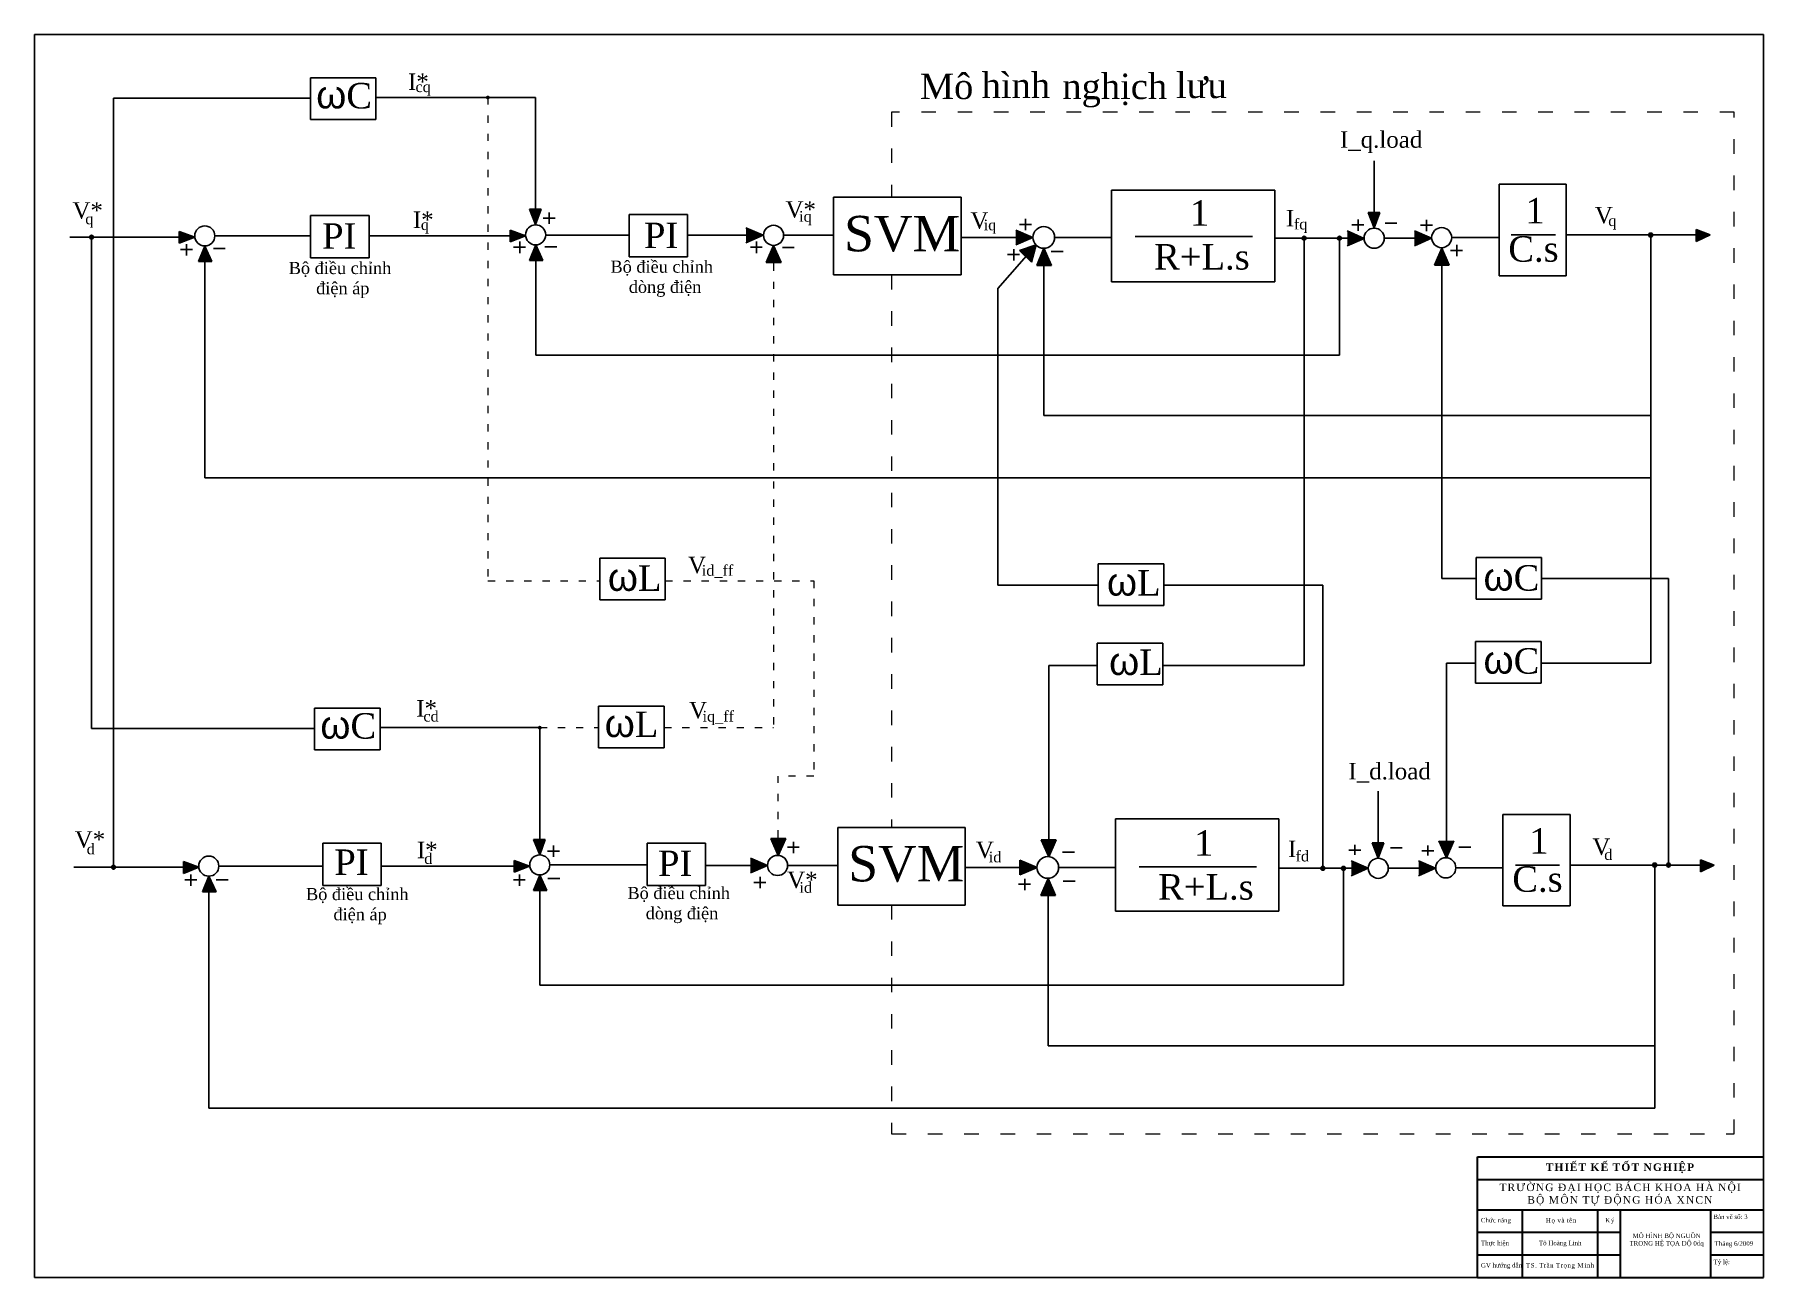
# Model space of a CAD drawing. Header units: inches. Extents: x -2 to 1427, y 2 to 1029.
import ezdxf

# ---------------------------------------------------------------- set-up
doc = ezdxf.new("R2010")
doc.units = ezdxf.units.IN
doc.header["$MEASUREMENT"] = 0
doc.linetypes.add('ACAD_ISO03W100', pattern=[30, 12, -18])
doc.layers.add('Layer1', color=7, linetype='ACAD_ISO03W100', lineweight=20)
doc.layers.add('Text', color=7, linetype='Continuous', lineweight=15)
doc.styles.add('style1', font='TIMES.TTF', dxfattribs={"height": 3})
doc.styles.add('style2', font='VNARIALI.TTF', dxfattribs={"width": 0.7, "height": 3})

msp = doc.modelspace()

# ---------------------------------------------------------------- texts
at = {"ltscale": 0.9, "attachment_point": 1}
for s, insert, char_height, width in [('\\pt0.2;{\\f.VnArial|b0|i0|c0|p34;\\H1.083x;ω\\fTimes New Roman|b0|i0|c0|p18;\\H0.9234x;C}', (231, 990.5), 21.078, 27.45), ('\\pt0.2;{\\fTimes New Roman|b0|i0|c0|p18;I*}', (306.9, 996.6), 13.638, 17.761), ('\\pt0.2;{\\fTimes New Roman|b0|i0|c0|p18;Mô }', (730, 996.5), 21.078, 27.45), ('\\pt0.2;{\\fTimes New Roman|b0|i0|c0|p18;hình }', (781.1, 997.3), 21.078, 27.45), ('\\pt0.2;{\\fTimes New Roman|b0|i0|c0|p18;nghịch  }', (847.8, 996.5), 21.078, 27.45), ('\\pt0.2;{\\fTimes New Roman|b0|i0|c0|p18;lưu  }', (941.8, 997.3), 21.078, 27.45), ('\\pt0.2;{\\fTimes New Roman|b0|i0|c0|p18;I_q.load}', (1077.3, 948.8), 13.638, 17.761), ('\\pt0.2;{\\fTimes New Roman|b0|i0|c0|p18;V*}', (29.5, 890.2), 13.638, 17.761), ('\\pt0.2;{\\fTimes New Roman|b0|i0|c0|p18;V*}', (619, 891), 13.638, 17.761), ('\\pt0.2;{\\fTimes New Roman|b0|i0|c0|p18;1}', (953.3, 891.8), 21.078, 27.45), ('\\pt0.2;{\\fTimes New Roman|b0|i0|c0|p18;1}', (1230.6, 893.7), 21.078, 27.45), ('\\pt0.2;{\\fTimes New Roman|b0|i0|c0|p18;V}', (1288, 886.3), 13.638, 17.761), ('\\pt0.2;{\\fTimes New Roman|b0|i0|c0|p18;PI}', (235.9, 872.8), 21.078, 27.45), ('\\pt0.2;{\\fTimes New Roman|b0|i0|c0|p18;I*}', (310.9, 882.5), 13.638, 17.761), ('\\pt0.2;{\\fTimes New Roman|b0|i0|c0|p18;PI}', (502, 873.3), 21.078, 27.45), ('\\pt0.2;{\\fTimes New Roman|b0|i0|c0|p18;SVM}', (667.4, 878.9), 29.311, 38.171), ('\\pt0.2;{\\fTimes New Roman|b0|i0|c0|p18;V}', (771.8, 881.9), 13.638, 17.761), ('\\pt0.2;{\\fTimes New Roman|b0|i0|c0|p18;I}', (1032.6, 883.8), 13.638, 17.761), ('\\pt0.2;{\\fTimes New Roman|b0|i0|c0|p18;C.s}', (1216.5, 862.1), 21.078, 27.45), ('\\pt0.2;{\\fTimes New Roman|b0|i0|c0|p18;R+L.s}', (923.7, 855.6), 21.078, 27.45), ('\\pt0.1466;{\\fTimes New Roman|b0|i0|c0|p18;Bộ điều chỉnh\\P      điện áp}', (208.3, 840.8), 10, 108.009), ('\\pt0.1466;{\\fTimes New Roman|b0|i0|c0|p18;Bộ điều chỉnh\\P    dòng điện}', (474.3, 841.9), 10, 108.009), ('\\pt0.2;{\\f.VnArial|b0|i0|c0|p34;\\H1.083x;ω\\fTimes New Roman|b0|i0|c0|p18;\\H0.9234x;L}', (472.1, 591.8), 21.078, 27.45), ('\\pt0.2;{\\fTimes New Roman|b0|i0|c0|p18;V}', (538.4, 597.2), 13.638, 17.761), ('\\pt0.2;{\\f.VnArial|b0|i0|c0|p34;\\H1.083x;ω\\fTimes New Roman|b0|i0|c0|p18;\\H0.9234x;L}', (884.7, 587.9), 21.078, 27.45), ('\\pt0.2;{\\f.VnArial|b0|i0|c0|p34;\\H1.083x;ω\\fTimes New Roman|b0|i0|c0|p18;\\H0.9234x;C}', (1196, 592), 21.078, 27.45), ('\\pt0.2;{\\f.VnArial|b0|i0|c0|p34;\\H1.083x;ω\\fTimes New Roman|b0|i0|c0|p18;\\H0.9234x;L}', (886.5, 522.3), 21.078, 27.45), ('\\pt0.2;{\\f.VnArial|b0|i0|c0|p34;\\H1.083x;ω\\fTimes New Roman|b0|i0|c0|p18;\\H0.9234x;C}', (1196, 523.4), 21.078, 27.45), ('\\pt0.2;{\\fTimes New Roman|b0|i0|c0|p18;I*}', (313.7, 478.7), 13.638, 17.761), ('\\pt0.2;{\\fTimes New Roman|b0|i0|c0|p18;V}', (539.2, 477.2), 13.638, 17.761), ('\\pt0.2;{\\f.VnArial|b0|i0|c0|p34;\\H1.083x;ω\\fTimes New Roman|b0|i0|c0|p18;\\H0.9234x;C}', (234.4, 469.7), 21.078, 27.45), ('\\pt0.2;{\\f.VnArial|b0|i0|c0|p34;\\H1.083x;ω\\fTimes New Roman|b0|i0|c0|p18;\\H0.9234x;L}', (469.5, 471), 21.078, 27.45), ('\\pt0.2;{\\fTimes New Roman|b0|i0|c0|p18;I_d.load}', (1084.3, 426.8), 13.638, 17.761), ('\\pt0.2;{\\fTimes New Roman|b0|i0|c0|p18;1}', (1233.9, 372.9), 21.078, 27.45), ('\\pt0.2;{\\fTimes New Roman|b0|i0|c0|p18;V*}', (31.4, 370.4), 13.638, 17.761), ('\\pt0.2;{\\fTimes New Roman|b0|i0|c0|p18;I*}', (314.2, 361.7), 13.638, 17.761), ('\\pt0.2;{\\fTimes New Roman|b0|i0|c0|p18;SVM}', (670.8, 358.2), 29.311, 38.171), ('\\pt0.2;{\\fTimes New Roman|b0|i0|c0|p18;V}', (776.3, 361.8), 13.638, 17.761), ('\\pt0.2;{\\fTimes New Roman|b0|i0|c0|p18;1}', (956.7, 371.1), 21.078, 27.45), ('\\pt0.2;{\\fTimes New Roman|b0|i0|c0|p18;I}', (1034.4, 362.6), 13.638, 17.761), ('\\pt0.2;{\\fTimes New Roman|b0|i0|c0|p18;V}', (1286, 364.4), 13.638, 17.761), ('\\pt0.2;{\\fTimes New Roman|b0|i0|c0|p18;PI}', (246, 355.3), 21.078, 27.45), ('\\pt0.2;{\\fTimes New Roman|b0|i0|c0|p18;PI}', (513.6, 354.4), 21.078, 27.45), ('\\pt0.2;{\\fTimes New Roman|b0|i0|c0|p18;V*}', (620.3, 337), 13.638, 17.761), ('\\pt0.2;{\\fTimes New Roman|b0|i0|c0|p18;R+L.s}', (927, 334.9), 21.078, 27.45), ('\\pt0.2;{\\fTimes New Roman|b0|i0|c0|p18;C.s}', (1219.8, 341.4), 21.078, 27.45), ('\\pt0.1466;{\\fTimes New Roman|b0|i0|c0|p18;Bộ điều chỉnh\\P      điện áp}', (222.6, 323.4), 10, 108.009), ('\\pt0.1466;{\\fTimes New Roman|b0|i0|c0|p18;Bộ điều chỉnh\\P    dòng điện}', (488.3, 324.3), 10, 108.009)]:
    msp.add_mtext(s, dxfattribs=dict(at, insert=insert, char_height=char_height, width=width))
at = {"char_height": 8.829, "attachment_point": 1}
for s, insert in [('{\\fTimes New Roman|b0|i0|c0|p18;cq}', (313.1, 990)), ('{\\fTimes New Roman|b0|i0|c0|p18;q}', (40.1, 880.8)), ('{\\fTimes New Roman|b0|i0|c0|p18;q}', (317.5, 876)), ('{\\fTimes New Roman|b0|i0|c0|p18;iq}', (630.2, 882.9)), ('{\\fTimes New Roman|b0|i0|c0|p18;iq}', (782.8, 875.8)), ('{\\fTimes New Roman|b0|i0|c0|p18;fq}', (1039.2, 876.5)), ('{\\fTimes New Roman|b0|i0|c0|p18;q}', (1299.1, 879.3)), ('{\\fTimes New Roman|b0|i0|c0|p18;id_ff}', (549.8, 590.3)), ('{\\fTimes New Roman|b0|i0|c0|p18;cd}', (319.6, 469.8)), ('{\\fTimes New Roman|b0|i0|c0|p18;iq_ff}', (550.4, 469.8)), ('{\\fTimes New Roman|b0|i0|c0|p18;d}', (41.3, 360.1)), ('{\\fTimes New Roman|b0|i0|c0|p18;d}', (320.3, 352.2)), ('{\\fTimes New Roman|b0|i0|c0|p18;id}', (787, 353.5)), ('{\\fTimes New Roman|b0|i0|c0|p18;fd}', (1040.6, 354.2)), ('{\\fTimes New Roman|b0|i0|c0|p18;d}', (1295.8, 355.5)), ('{\\fTimes New Roman|b0|i0|c0|p18;id}', (630.5, 328.3))]:
    msp.add_mtext(s, dxfattribs=dict(at, insert=insert))
at = {"style": 'style1'}
for s, insert, char_height, width, attachment_point in [('Bản vẽ số: 3', (1386, 53.6), 3.733, 32.561, 1), ('Tô Hoàng Linh', (1259.4, 29.4), 3.733, 62.216, 5), ('MÔ HÌNH BỘ NGUỒN TRONG HỆ TỌA ĐỘ 0dq', (1347.3, 32.3), 3.733, 68.169, 5), ('Tháng 6/2009', (1387.1, 31.5), 3.733, 32.561, 1), ('Tỷ lệ: ', (1386.2, 16.3), 3.73, 27.335, 1)]:
    msp.add_mtext(s, dxfattribs=dict(at, insert=insert, char_height=char_height, width=width, attachment_point=attachment_point))
at = {"layer": 'Text', "lineweight": 30, "ltscale": 10, "style": 'style2'}
for s, insert, char_height, width, attachment_point in [('{\\fTimes New Roman|b1|i0|c0|p18;\\W1;\\T1.15;\\C0;THIẾT KẾ TỐT NGHIỆP}', (1309.2, 91.8), 6.222, 236.421, 5), ('{\\fTimes New Roman|b0|i0|c0|p18;\\W1;\\T1.15;\\C0;TR\\fTimes New Roman|b0|i0|c238|p18;Ư\\fTimes New Roman|b0|i0|c0|p18;Ờ\\fTimes New Roman|b0|i0|c238|p18;NG Đ\\fTimes New Roman|b0|i0|c0|p18;Ạ\\fTimes New Roman|b0|i0|c238|p18;I H\\fTimes New Roman|b0|i0|c0|p18;Ọ\\fTimes New Roman|b0|i0|c238|p18;C B\\fTimes New Roman|b0|i0|c0|p18;Á\\fTimes New Roman|b0|i0|c238|p18;CH KHOA H\\fTimes New Roman|b0|i0|c0|p18;À NỘI\\PBỘ MÔN TỰ \\fTimes New Roman|b0|i0|c238|p18;Đ\\fTimes New Roman|b0|i0|c0|p18;ỘNG HÓA XNCN}', (1309.2, 70.1), 6.2216, 236.421, 5), ('{\\fTimes New Roman|b0|i0|c0|p18;\\W1;\\C0;  Chứ\\fTimes New Roman|b0|i0|c238|p18;c năng}', (1191, 48.3), 3.733, 37.33, 4), ('{\\fTimes New Roman|b0|i0|c0|p18;\\W1;\\T1.15;\\C0; Họ và tên}', (1259.4, 48.3), 3.733, 62.216, 5), ('{\\fTimes New Roman|b0|i0|c0|p18;\\W1;\\T1.15;\\C0; Ký}', (1299.8, 48.3), 3.733, 18.665, 5), ('{\\fTimes New Roman|b0|i0|c0|p18;\\W1;\\C0;  Thự\\fTimes New Roman|b0|i0|c238|p18;c hi\\fTimes New Roman|b0|i0|c0|p18;ện}', (1191, 29.6), 3.733, 37.33, 4), ('{\\fTimes New Roman|b0|i0|c0|p18;\\W1;\\C0;  GV h\\fTimes New Roman|b0|i0|c238|p18;ư\\fTimes New Roman|b0|i0|c0|p18;ớ\\fTimes New Roman|b0|i0|c238|p18;ng d\\fTimes New Roman|b0|i0|c0|p18;ẫn}', (1191, 11), 3.733, 37.33, 4), ('{\\fTimes New Roman|b0|i0|c0|p18;\\W1;\\T1.15;\\C0;TS. Trần Trọng Minh}', (1259.4, 11), 3.733, 62.216, 5)]:
    msp.add_mtext(s, dxfattribs=dict(at, insert=insert, char_height=char_height, width=width, attachment_point=attachment_point))

# ---------------------------------------------------------------- hatches: boundary and pattern name
for points in [[(374.5, 976.7, 1), (371.3, 976.7, 1)], [(417.1, 884.4), (407.4, 884.4), (412.4, 871.7)], [(1110.3, 881.6), (1100.6, 881.6), (1105.6, 868.9)], [(46.8, 861.3, 1), (43.5, 861.3, 1)], [(117.8, 866), (117.8, 856.3), (130.6, 861.3)], [(391.4, 867), (391.4, 857.3), (404.1, 862.3)], [(586.3, 868.9), (586.3, 856.7), (600.4, 862.9)], [(809.3, 867.1), (809.3, 854.9), (823.4, 861)], [(1049.3, 860.4, 1), (1046.1, 860.4, 1)], [(1078.5, 860.4, 1), (1075.3, 860.4, 1)], [(1083.3, 866.4), (1083.3, 854.1), (1097.4, 860.3)], [(1138.9, 866.5), (1138.9, 854.2), (1153, 860.4)], [(1335.8, 863.1, 1), (1332.5, 863.1, 1)], [(1383.3, 863.1), (1371.9, 867.6), (1371.9, 857.7)], [(133.7, 841.1), (144.8, 841.1), (138.9, 853.9)], [(407.2, 842.1), (418.4, 842.1), (412.5, 854.9)], [(603, 840.4), (615.3, 840.4), (609.1, 854.5)], [(826.1, 854.9), (812.4, 850.3), (822.3, 840.6)], [(826.6, 838), (838.8, 838), (832.6, 852.1)], [(1155.5, 838.2), (1167.7, 838.2), (1161.6, 852.3)], [(417.4, 455.9, 1), (414.2, 455.9, 1)], [(420.4, 363.6), (410.7, 363.6), (415.8, 350.9)], [(619.1, 364.3), (606.8, 364.3), (613, 350.2)], [(842.7, 363.3), (830.4, 363.3), (836.6, 349.2)], [(1113.7, 360.8), (1103.9, 360.8), (1109, 348.1)], [(1171.4, 362.5), (1159.1, 362.5), (1165.3, 348.4)], [(121.2, 345.2), (121.2, 335.5), (133.9, 340.6)], [(394.7, 346.2), (394.7, 336.5), (407.4, 341.5)], [(589.9, 348.1), (589.9, 335.9), (604, 342)], [(812.8, 346.4), (812.8, 334.2), (826.9, 340.3)], [(1086.6, 345.8), (1086.6, 333.5), (1100.7, 339.7)], [(1142.3, 345.8), (1142.3, 333.5), (1156.4, 339.7)], [(1339.1, 342.4, 1), (1335.9, 342.4, 1)], [(1350.6, 342.4, 1), (1347.3, 342.4, 1)], [(1386.7, 342.4), (1375.3, 346.8), (1375.3, 336.9)], [(65, 340.6, 1), (61.8, 340.6, 1)], [(137, 320.4), (148.2, 320.4), (142.3, 333.1)], [(410.6, 321.3), (421.7, 321.3), (415.8, 334.1)], [(829.9, 317.2), (842.2, 317.2), (836, 331.3)], [(1064.7, 339.7, 1), (1061.5, 339.7, 1)], [(1081.8, 339.7, 1), (1078.6, 339.7, 1)]]:
    msp.add_hatch(color=256).paths.add_polyline_path(points)

# ---------------------------------------------------------------- linework, layer by layer
for p, q in [((226.2, 958.5), (226.2, 992.9)), ((226.2, 992.9), (280.4, 992.9)), ((280.4, 992.9), (280.4, 958.5)), ((133.4, 976.1), (63.4, 976.1)), ((63.4, 976.1), (63.4, 342.2)), ((133.4, 976.1), (226.2, 976.1)), ((280.4, 976.8), (360.8, 976.8)), ((360.8, 976.8), (412.4, 976.8)), ((412.4, 871.7), (412.4, 976.8)), ((280.4, 958.5), (226.2, 958.5)), ((1105.6, 868.9), (1105.6, 924.3)), ((1208.8, 893.8), (1208.8, 905.1)), ((1208.8, 905.1), (1264.2, 905.1)), ((1264.2, 905.1), (1264.2, 829.3)), ((764.2, 894.3), (658.7, 894.3)), ((658.7, 893.6), (658.7, 894.3)), ((658.7, 893.6), (658.7, 830.1)), ((764.2, 830.1), (764.2, 894.3)), ((888.4, 862.7), (888.4, 900.1)), ((888.4, 900.1), (1023.4, 900.1)), ((1023.4, 900.1), (1023.4, 824.3)), ((226.3, 879.3), (274.7, 879.3)), ((226.3, 879.3), (226.3, 844.3)), ((274.7, 879.3), (274.7, 844.3)), ((412.4, 871.7), (407.4, 884.4)), ((407.4, 884.4), (417.1, 884.4)), ((417.1, 884.4), (412.4, 871.7)), ((412.4, 875.6), (412.4, 875.6)), ((418.7, 877), (428.5, 877)), ((423.7, 881.6), (423.7, 872.2)), ((489.6, 880), (538, 880)), ((489.6, 880), (489.6, 844.9)), ((538, 880), (538, 844.9)), ((812.4, 871.8), (822.2, 871.8)), ((817.4, 876.4), (817.4, 867)), ((1092.3, 876), (1092.3, 866.6)), ((1105.6, 868.9), (1100.6, 881.6)), ((1100.6, 881.6), (1110.3, 881.6)), ((1110.3, 881.6), (1105.6, 868.9)), ((1105.6, 872.8), (1105.6, 872.8)), ((1114.6, 872.8), (1124.4, 872.8)), ((1148.9, 875.7), (1148.9, 866.3)), ((43.5, 861.3), (27.3, 861.3)), ((45.2, 455.3), (45.2, 859.7)), ((130.6, 861.3), (46.8, 861.3)), ((117.8, 856.3), (117.8, 866)), ((117.8, 866), (130.6, 861.3)), ((130.6, 861.3), (117.8, 856.3)), ((138.9, 870.7), (138.9, 870.7)), ((226.3, 862.3), (147.2, 862.3)), ((404.1, 862.3), (274.7, 862.3)), ((391.4, 857.3), (391.4, 867)), ((391.4, 867), (404.1, 862.3)), ((404.1, 862.3), (391.4, 857.3)), ((399.2, 857.6), (399.2, 848.2)), ((412.4, 871.7), (412.4, 871.7)), ((489.6, 862.8), (420.7, 862.8)), ((558.9, 862.8), (538, 862.8)), ((600.8, 862.8), (558.9, 862.8)), ((600.4, 862.9), (586.3, 868.9)), ((586.3, 856.7), (600.4, 862.9)), ((594.9, 857.6), (594.9, 848.2)), ((617.4, 862.8), (658.7, 862.8)), ((823.5, 861.1), (764.2, 861.1)), ((823.4, 861), (809.3, 867.1)), ((809.3, 854.9), (823.4, 861)), ((841.5, 861.1), (885, 861.1)), ((885, 861.1), (888.4, 861.1)), ((888.4, 862.7), (888.4, 824.3)), ((1046.1, 860.4), (1023.4, 860.4)), ((1047.7, 858.8), (1047.7, 507.4)), ((1075.3, 860.4), (1049.3, 860.4)), ((1076.9, 858.8), (1076.9, 763.9)), ((1097.3, 860.4), (1078.5, 860.4)), ((1097.4, 860.3), (1083.3, 866.4)), ((1083.3, 854.1), (1097.4, 860.3)), ((1087.2, 871.5), (1097, 871.5)), ((1105.6, 868.9), (1105.6, 868.9)), ((1113.9, 860.4), (1152.5, 860.4)), ((1153, 860.4), (1138.9, 866.5)), ((1138.9, 854.2), (1153, 860.4)), ((1143.8, 871.2), (1153.7, 871.2)), ((1152.5, 860.4), (1152.5, 860.4)), ((1152.5, 860.4), (1153.1, 860.4)), ((1169.7, 860.9), (1208.8, 860.9)), ((1218.9, 863.2), (1255.6, 863.2)), ((1332.5, 863.1), (1264.2, 863.1)), ((1334.2, 861.5), (1334.2, 664.5)), ((1383.3, 863.1), (1335.8, 863.1)), ((1383.3, 863.1), (1371.9, 867.6)), ((1371.9, 867.6), (1371.9, 857.7)), ((1371.9, 857.7), (1383.3, 863.1)), ((118.8, 851.1), (128.6, 851.1)), ((123.8, 855.6), (123.8, 846.2)), ((133.7, 841.1), (138.9, 853.9)), ((138.9, 853.9), (144.8, 841.1)), ((138.9, 853.9), (138.9, 662.4)), ((146, 852), (155.8, 852)), ((274.7, 844.3), (226.3, 844.3)), ((394.2, 853.1), (404, 853.1)), ((407.2, 842.1), (412.5, 854.9)), ((412.5, 854.9), (418.4, 842.1)), ((412.5, 854.9), (412.5, 763.9)), ((420.1, 853.4), (429.9, 853.4)), ((489.6, 844.9), (538, 844.9)), ((589.9, 853.1), (599.7, 853.1)), ((609.1, 854.5), (603, 840.4)), ((615.3, 840.4), (609.1, 854.5)), ((616.4, 852.8), (626.2, 852.8)), ((826.1, 854.9), (794.4, 818.8)), ((802.6, 846.9), (812.5, 846.9)), ((807.7, 851.5), (807.7, 842.1)), ((826.1, 854.9), (812.4, 850.3)), ((812.4, 850.3), (822.3, 840.6)), ((822.3, 840.6), (826.1, 854.9)), ((832.6, 852.1), (826.6, 838)), ((838.8, 838), (832.6, 852.1)), ((832.6, 852.1), (832.6, 713.8)), ((838.6, 849.5), (848.4, 849.5)), ((1161.6, 852.3), (1155.5, 838.2)), ((1167.7, 838.2), (1161.6, 852.3)), ((1161.6, 852.3), (1161.6, 579.3)), ((1168.8, 850.4), (1178.7, 850.4)), ((1173.9, 854.9), (1173.9, 845.5)), ((144.8, 841.1), (133.7, 841.1)), ((418.4, 842.1), (407.2, 842.1)), ((603, 840.4), (615.3, 840.4)), ((658.7, 830.1), (764.2, 830.1)), ((826.6, 838), (838.8, 838)), ((1155.5, 838.2), (1167.7, 838.2)), ((1208.8, 829.3), (1208.8, 837)), ((1264.2, 829.3), (1208.8, 829.3)), ((794.4, 818.8), (794.4, 573.6)), ((888.4, 824.3), (1023.4, 824.3)), ((1076.9, 763.9), (412.5, 763.9)), ((1334.2, 713.8), (832.6, 713.8)), ((1334.2, 662.4), (138.9, 662.4)), ((1334.2, 664.5), (1334.2, 662.4)), ((1334.2, 662.4), (1334.2, 578.3)), ((465.4, 561.6), (465.4, 596)), ((465.4, 596), (519.6, 596)), ((519.6, 596), (519.6, 561.6)), ((877.4, 556.8), (877.4, 591.3)), ((877.4, 591.3), (931.6, 591.3)), ((931.6, 591.3), (931.6, 556.8)), ((1189.8, 562.2), (1189.8, 596.6)), ((1189.8, 596.6), (1244, 596.6)), ((1244, 596.6), (1244, 562.2)), ((870.3, 573.6), (794.4, 573.6)), ((870.3, 573.6), (877.4, 573.6)), ((931.6, 573.6), (1063.1, 573.6)), ((1063.1, 341.3), (1063.1, 573.6)), ((1161.6, 579.3), (1189.8, 579.3)), ((1244, 579.3), (1348.9, 579.3)), ((1334.2, 578.3), (1334.2, 509.3)), ((1348.9, 344), (1348.9, 579.3)), ((519.6, 561.6), (465.4, 561.6)), ((1244, 562.2), (1189.8, 562.2)), ((931.6, 556.8), (877.4, 556.8)), ((876.7, 491.2), (876.7, 525.7)), ((876.7, 525.7), (930.8, 525.7)), ((930.8, 525.7), (930.8, 491.2)), ((1189.5, 492.7), (1189.5, 527.1)), ((1189.5, 527.1), (1243.7, 527.1)), ((1243.7, 527.1), (1243.7, 492.7)), ((836.6, 349.3), (836.6, 507.4)), ((836.6, 507.4), (876.7, 507.4)), ((930.8, 507.4), (1047.7, 507.4)), ((1165.3, 348.4), (1165.3, 509.3)), ((1165.3, 509.3), (1189.5, 509.3)), ((1243.7, 509.3), (1334.2, 509.3)), ((930.8, 491.2), (876.7, 491.2)), ((1243.7, 492.7), (1189.5, 492.7)), ((229.6, 437.7), (229.6, 472.1)), ((229.6, 472.1), (283.8, 472.1)), ((283.8, 472.1), (283.8, 437.7)), ((464.4, 439.2), (464.4, 473.6)), ((464.4, 473.6), (518.6, 473.6)), ((518.6, 473.6), (518.6, 439.2)), ((66.7, 455.3), (45.2, 455.3)), ((136.7, 455.3), (66.7, 455.3)), ((136.7, 455.3), (229.6, 455.3)), ((283.8, 456), (364.2, 456)), ((364.2, 456), (415.8, 456)), ((415.8, 350.9), (415.8, 456)), ((283.8, 437.7), (229.6, 437.7)), ((518.6, 439.2), (464.4, 439.2)), ((1109, 348.1), (1109, 403.5)), ((767.5, 373.5), (662.1, 373.5)), ((662.1, 372.8), (662.1, 373.5)), ((662.1, 372.8), (662.1, 309.3)), ((767.5, 309.3), (767.5, 373.5)), ((891.7, 342), (891.7, 380.7)), ((891.7, 380.7), (1026.8, 380.7)), ((1026.8, 380.7), (1026.8, 304.3)), ((1212.1, 373), (1212.1, 384.3)), ((1212.1, 384.3), (1267.5, 384.3)), ((1267.5, 384.3), (1267.5, 308.6)), ((236.4, 360.4), (284.8, 360.4)), ((236.4, 360.4), (236.4, 325.4)), ((284.8, 360.4), (284.8, 325.4)), ((415.8, 350.9), (410.7, 363.6)), ((410.7, 363.6), (420.4, 363.6)), ((420.4, 363.6), (415.8, 350.9)), ((427.2, 358.5), (427.2, 349.1)), ((504.5, 360.6), (504.5, 325.6)), ((504.5, 360.6), (552.9, 360.6)), ((552.9, 360.6), (552.9, 325.6)), ((619.1, 364.3), (606.8, 364.3)), ((606.8, 364.3), (613, 350.2)), ((613, 350.2), (619.1, 364.3)), ((625.6, 361.7), (625.6, 352.3)), ((842.7, 363.3), (830.4, 363.3)), ((830.4, 363.3), (836.6, 349.2)), ((836.6, 349.2), (842.7, 363.3)), ((1089.5, 359.1), (1089.5, 350.8)), ((1109, 348.1), (1103.9, 360.8)), ((1103.9, 360.8), (1113.7, 360.8)), ((1113.7, 360.8), (1109, 348.1)), ((1149.9, 358.6), (1149.9, 350.2)), ((1159.1, 362.5), (1165.3, 348.4)), ((1165.3, 348.4), (1171.4, 362.5)), ((121.2, 335.5), (121.2, 345.2)), ((121.2, 345.2), (133.9, 340.6)), ((142.2, 349.9), (142.2, 349.9)), ((394.7, 336.5), (394.7, 346.2)), ((394.7, 346.2), (407.4, 341.5)), ((415.8, 354.9), (415.8, 354.9)), ((415.8, 350.9), (415.8, 350.9)), ((422.1, 354), (432, 354)), ((604, 342), (589.9, 348.1)), ((620.5, 357.1), (630.3, 357.1)), ((826.9, 340.3), (812.8, 346.4)), ((812.8, 346.4), (812.8, 334.2)), ((848, 353.1), (857.8, 353.1)), ((1084.7, 354.7), (1094.5, 354.7)), ((1100.7, 339.7), (1086.6, 345.8)), ((1109, 352.1), (1109, 352.1)), ((1109, 348.1), (1109, 348.1)), ((1119, 356.5), (1128.8, 356.5)), ((1156.4, 339.7), (1142.3, 345.8)), ((1145.1, 354.2), (1154.9, 354.2)), ((1175.6, 357.1), (1185.4, 357.1)), ((1386.7, 342.4), (1375.3, 346.8)), ((1375.3, 346.8), (1375.3, 336.9)), ((61.8, 340.6), (30.7, 340.6)), ((133.9, 340.6), (65, 340.6)), ((133.9, 340.6), (121.2, 335.5)), ((122.3, 330.2), (132.2, 330.2)), ((127.4, 334.7), (127.4, 325.3)), ((137, 320.4), (142.3, 333.1)), ((142.3, 333.1), (148.2, 320.4)), ((142.3, 333.1), (142.3, 141.6)), ((148.4, 330.2), (158.2, 330.2)), ((236.4, 341.5), (150.5, 341.5)), ((407.4, 341.5), (284.8, 341.5)), ((394, 330.2), (403.8, 330.2)), ((407.4, 341.5), (394.7, 336.5)), ((399, 334.7), (399, 325.3)), ((410.6, 321.3), (415.8, 334.1)), ((415.8, 334.1), (421.7, 321.3)), ((415.8, 334.1), (415.8, 243.1)), ((422.5, 331.2), (432.3, 331.2)), ((424.1, 342.5), (493.4, 342.5)), ((493.4, 342.5), (504.5, 342.5)), ((562.2, 342.1), (552.9, 342.1)), ((604.1, 342.1), (562.2, 342.1)), ((589.9, 335.9), (604, 342)), ((597.9, 332.6), (597.9, 323.2)), ((620.7, 342.1), (662.1, 342.1)), ((826.9, 340.4), (767.5, 340.4)), ((812.8, 334.2), (826.9, 340.3)), ((816.7, 331), (816.7, 321.6)), ((836, 331.3), (829.9, 317.2)), ((842.2, 317.2), (836, 331.3)), ((836, 331.3), (836, 193)), ((844.8, 340.4), (888.3, 340.4)), ((848.6, 329.1), (858.4, 329.1)), ((888.3, 340.4), (891.7, 340.4)), ((891.7, 342), (891.7, 304.3)), ((1061.5, 339.7), (1026.8, 339.7)), ((1078.6, 339.7), (1064.7, 339.7)), ((1080.2, 338.1), (1080.2, 243.1)), ((1100.7, 339.7), (1081.8, 339.7)), ((1086.6, 333.5), (1100.7, 339.7)), ((1117.3, 339.7), (1155.8, 339.7)), ((1142.3, 333.5), (1156.4, 339.7)), ((1155.8, 339.7), (1155.8, 339.7)), ((1155.8, 339.7), (1156.5, 339.7)), ((1173, 340.1), (1212.1, 340.1)), ((1222.3, 342.4), (1258.9, 342.4)), ((1335.9, 342.4), (1267.5, 342.4)), ((1337.5, 340.7), (1337.5, 143.7)), ((1347.3, 342.4), (1339.1, 342.4)), ((1386.7, 342.4), (1350.6, 342.4)), ((1375.3, 336.9), (1386.7, 342.4)), ((148.2, 320.4), (137, 320.4)), ((284.8, 325.4), (236.4, 325.4)), ((421.7, 321.3), (410.6, 321.3)), ((552.9, 325.6), (504.5, 325.6)), ((592.9, 328.1), (602.7, 328.1)), ((811.6, 326.5), (821.5, 326.5)), ((829.9, 317.2), (842.2, 317.2)), ((1212.1, 308.6), (1212.1, 316.2)), ((662.1, 309.3), (767.5, 309.3)), ((891.7, 304.3), (1026.8, 304.3)), ((1267.5, 308.6), (1212.1, 308.6)), ((1080.2, 243.1), (415.8, 243.1)), ((1337.5, 193), (836, 193)), ((1337.5, 143.7), (1337.5, 141.6)), ((1337.5, 141.6), (142.3, 141.6)), ((1427.4, 101.2), (1427.4, 1.6))]:
    msp.add_line(p, q)
at = {"ltscale": 0.9}
for p, q in [((1208.8, 837), (1208.8, 893.8)), ((907.9, 861.8), (1005, 861.8)), ((1212.1, 316.2), (1212.1, 373)), ((911.2, 341), (1008.4, 341))]:
    msp.add_line(p, q, dxfattribs=at)
msp.add_lwpolyline([(1427.4, 1.6), (-1.8, 1.6), (-1.8, 1028.7), (1427.4, 1028.7)], close=True)
for centre, radius in [((45.2, 861.3), 1.62), ((138.9, 862.3), 8.3), ((412.4, 863.2), 8.3), ((609.1, 862.8), 8.3), ((832.5, 861.1), 8.97), ((1047.7, 860.4), 1.62), ((1076.9, 860.4), 1.62), ((1105.6, 860.4), 8.3), ((1161.4, 860.9), 8.3), ((1334.2, 863.1), 1.62), ((142.2, 341.5), 8.3), ((415.8, 342.5), 8.3), ((612.4, 342.1), 8.3), ((835.8, 340.4), 8.97), ((1109, 339.7), 8.3), ((1164.8, 340.1), 8.3), ((1337.5, 342.4), 1.62), ((1348.9, 342.4), 1.62), ((63.4, 340.6), 1.62), ((1063.1, 339.7), 1.62), ((1080.2, 339.7), 1.62)]:
    msp.add_circle(centre, radius)
at = {"layer": 'Layer1', "ltscale": 0.5}
for p, q in [((373, 976.8), (373, 577.3)), ((609.1, 854.5), (609.1, 456)), ((373, 577.3), (465.4, 577.3)), ((519.6, 577.3), (642.3, 577.3)), ((642.3, 577.3), (642.3, 415.9)), ((415.8, 456), (464.4, 456)), ((518.6, 456), (609.1, 456)), ((642.3, 415.9), (613, 415.9)), ((613, 350.3), (613, 415.9))]:
    msp.add_line(p, q, dxfattribs=at)
at = {"layer": 'Layer1'}
for p, q in [((706.7, 964.6), (706.7, 894.3)), ((1403.3, 964.6), (706.7, 964.6)), ((1403.3, 120.2), (1403.3, 964.6)), ((706.7, 830.1), (706.7, 373.5)), ((706.7, 309.3), (706.7, 120.2)), ((706.7, 120.2), (1403.3, 120.2))]:
    msp.add_line(p, q, dxfattribs=at)
at = {"layer": 'Text', "lineweight": 30, "ltscale": 10}
for p, q in [((1191, 1.6), (1191, 101.2)), ((1191, 101.2), (1427.4, 101.2)), ((1191, 82.5), (1427.4, 82.5)), ((1191, 57.6), (1427.4, 57.6)), ((1228.3, 1.6), (1228.3, 57.6)), ((1290.5, 1.6), (1290.5, 57.6)), ((1309.2, 1.6), (1309.2, 57.6)), ((1383.8, 1.6), (1383.8, 57.6)), ((1191, 39), (1309.2, 39)), ((1383.8, 39), (1427.4, 39)), ((1191, 20.3), (1309.2, 20.3)), ((1383.8, 20.3), (1427.4, 20.3)), ((1191, 1.6), (1427.4, 1.6))]:
    msp.add_line(p, q, dxfattribs=at)

msp.set_redraw_order([(e.dxf.handle, doc.entitydb.next_handle()) for e in msp.query("TEXT MTEXT ATTDEF DIMENSION ARC_DIMENSION")])  # texts and dimensions are drawn at this point

doc.saveas('drawing.dxf')
